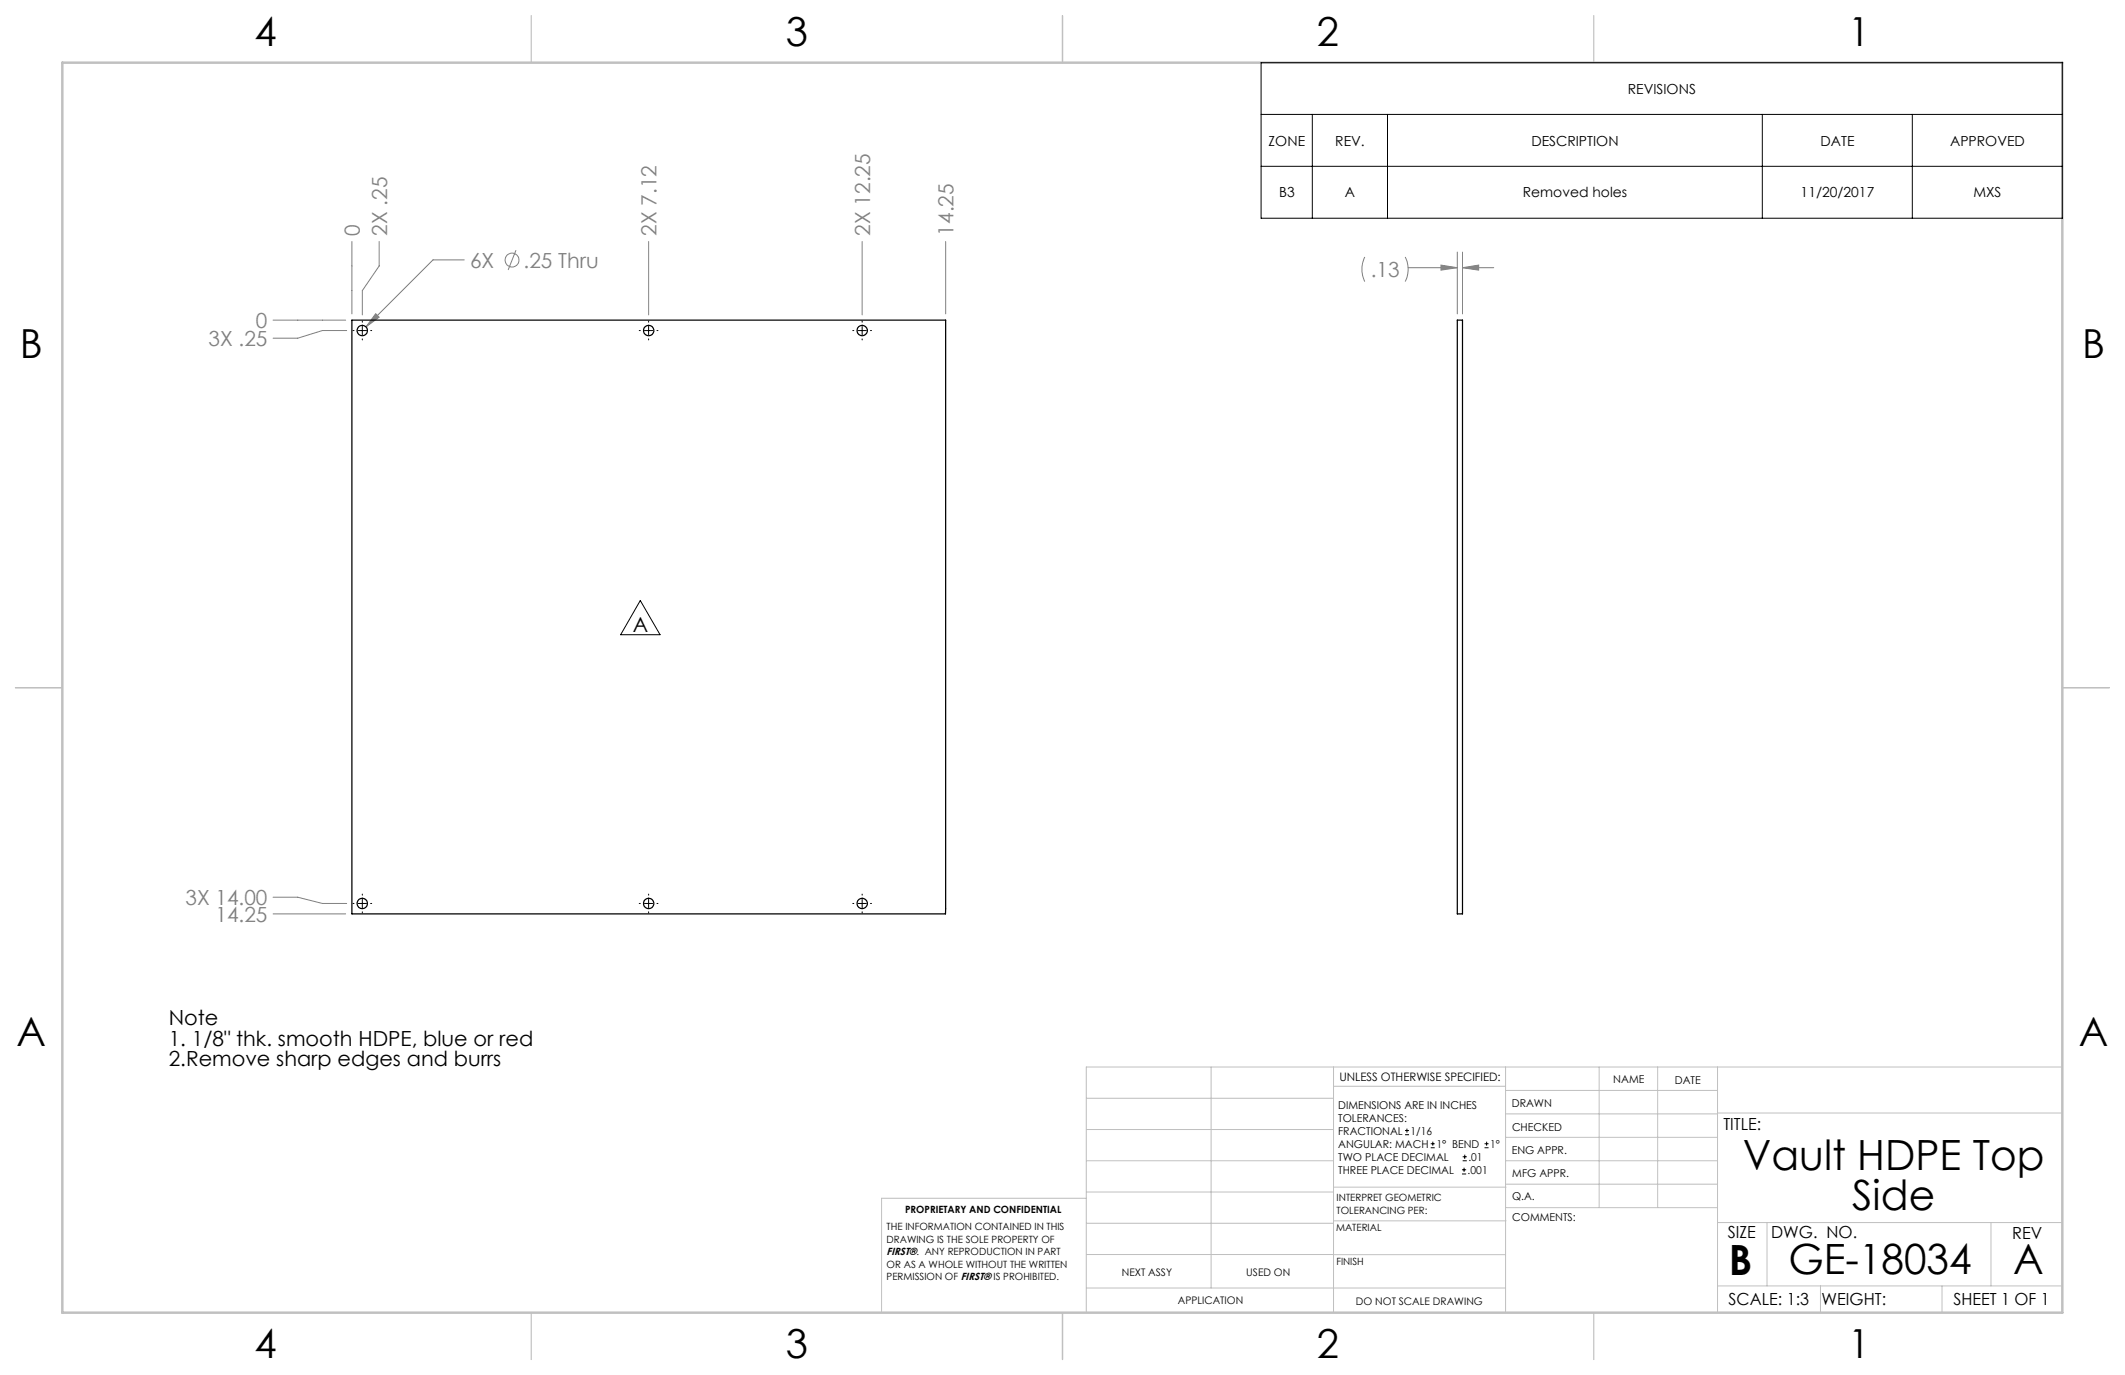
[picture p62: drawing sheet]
<svg xmlns="http://www.w3.org/2000/svg" width="432mm" height="279mm" viewBox="0 0 432 279" stroke-linecap="round" stroke-linejoin="round" font-family="sans-serif">
<defs><g id="words">
<g font-size="8.5">
<text x="354.2" y="237.7">Vault HDPE Top</text>
<text x="376.4" y="245.8">Side</text>
<text x="351.3" y="259">B</text>
<text x="363.4" y="258.9">GE-18034</text>
<text x="409.1" y="258.9">A</text>
</g>
<g font-size="8.1">
<text x="51.7" y="9.3">4</text>
<text x="159.7" y="9.3">3</text>
<text x="267.6" y="9.3">2</text>
<text x="375.6" y="9.3">1</text>
<text x="4" y="72.8">B</text>
<text x="423.1" y="72.8">B</text>
<text x="3.3" y="212.5">A</text>
<text x="422.4" y="212.5">A</text>
<text x="51.7" y="276">4</text>
<text x="159.7" y="276">3</text>
<text x="267.6" y="276">2</text>
<text x="375.6" y="276">1</text>
</g>
<g font-size="4.2" fill="#808080">
<text x="73.1" y="47.9" transform="rotate(-90 73.1 47.9)">0</text>
<text x="78.7" y="47.9" transform="rotate(-90 78.7 47.9)">2X .25</text>
<text x="133.4" y="47.9" transform="rotate(-90 133.4 47.9)">2X 7.12</text>
<text x="176.8" y="47.9" transform="rotate(-90 176.8 47.9)">2X 12.25</text>
<text x="193.8" y="47.9" transform="rotate(-90 193.8 47.9)">14.25</text>
<text x="95.5" y="54.4">6X</text>
<text x="106.4" y="54.4">.25 Thru</text>
<text x="278.5" y="56.3">.13</text>
<text x="42.4" y="70.3">3X .25</text>
<text x="52" y="66.6">0</text>
<text x="37.7" y="183.9">3X 14.00</text>
<text x="43.8" y="187.3">14.25</text>
</g>
<g font-size="4.2">
<text x="128.6" y="128.4">A</text>
<text x="34.3" y="208.3">Note</text>
<text x="34.3" y="212.5">1. 1/8&quot; thk. smooth HDPE, blue or red</text>
<text x="34.3" y="216.7">2.Remove sharp edges and burrs</text>
</g>
<g font-size="3.4">
<text x="350.2" y="229.5">TITLE:</text>
<text x="351.1" y="251.6">SIZE</text>
<text x="359.9" y="251.6">DWG. NO.</text>
<text x="408.9" y="251.7">REV</text>
<text x="351.2" y="265.2">SCALE: 1:3</text>
<text x="370.1" y="265.3">WEIGHT:</text>
<text x="396.9" y="265.2">SHEET 1 OF 1</text>
</g>
<g font-size="2.8">
<text x="330.8" y="19">REVISIONS</text>
<text x="257.8" y="29.6">ZONE</text>
<text x="271.3" y="29.6">REV.</text>
<text x="311.2" y="29.6">DESCRIPTION</text>
<text x="369.9" y="29.6">DATE</text>
<text x="396.3" y="29.6">APPROVED</text>
<text x="259.9" y="40.1">B3</text>
<text x="273.3" y="40.1">A</text>
<text x="309.4" y="40.1">Removed holes</text>
<text x="365.9" y="40.1">11/20/2017</text>
<text x="401" y="40.1">MXS</text>
</g>
<text font-size="2.4" x="272.2" y="219.7">UNLESS OTHERWISE SPECIFIED:</text>
<g font-size="2.2">
<text x="327.8" y="220.1">NAME</text>
<text x="340.3" y="220.2">DATE</text>
<text x="271.9" y="225.3">DIMENSIONS ARE IN INCHES</text>
<text x="271.9" y="227.9">TOLERANCES:</text>
<text x="307.2" y="224.9">DRAWN</text>
<text x="271.9" y="230.6">FRACTIONAL</text>
<text x="271.9" y="233.2">ANGULAR: MACH</text>
<text x="286.6" y="230.6">1/16</text>
<text x="291.9" y="233.2">1° BEND</text>
<text x="302.8" y="233.2">1°</text>
<text x="307.3" y="229.8">CHECKED</text>
<text x="271.9" y="238.5">THREE PLACE DECIMAL</text>
<text x="271.9" y="235.9">TWO PLACE DECIMAL</text>
<text x="298.2" y="238.5">.001</text>
<text x="298.4" y="235.9">.01</text>
<text x="307.2" y="234.5">ENG APPR.</text>
<text x="307.3" y="239.2">MFG APPR.</text>
<text x="307.3" y="243.9">Q.A.</text>
<text x="307.3" y="248.1">COMMENTS:</text>
</g>
<g font-size="2.1">
<text x="180.2" y="255.1">FIRST®. ANY REPRODUCTION IN PART</text>
<text x="227.9" y="259.2">NEXT ASSY</text>
<text x="253.3" y="259.2">USED ON</text>
<text x="239.3" y="265">APPLICATION</text>
<text x="275.5" y="265.1">DO NOT SCALE DRAWING</text>
</g>
<g font-size="2">
<text x="271.6" y="244.1">INTERPRET GEOMETRIC</text>
<text x="180.2" y="250">THE INFORMATION CONTAINED IN THIS</text>
<text x="183.9" y="246.4">PROPRIETARY AND CONFIDENTIAL</text>
<text x="271.5" y="250.2">MATERIAL</text>
<text x="271.6" y="246.6">TOLERANCING PER:</text>
<text x="180.2" y="252.5">DRAWING IS THE SOLE PROPERTY OF</text>
<text x="180.2" y="257.6">OR AS A WHOLE WITHOUT THE WRITTEN</text>
<text x="271.5" y="257">FINISH</text>
<text x="180.2" y="260.1">PERMISSION OF FIRST® IS PROHIBITED.</text>
</g>
</g></defs>
<g fill="none" stroke="#c0c0c0" stroke-width=".2">
<path d="M246.1 216.8v44.9M271 216.8v49.9M305.9 216.8v49.9M324.9 216.8v28.6M336.8 216.8v28.6M349 216.8v49.9M419.1 216.8h-198.4v49.9M220.7 235.9h50.3M220.7 229.5h50.3M220.7 223.2h50.3M271 220.7h34.9M305.9 231.1h43.1"/>
<path d="M305.9 226.3h43.1M305.9 221.6h43.1M305.9 235.9h43.1M349 226.2h70.1M220.7 248.6h50.3M220.7 242.2h50.3M220.7 254.9h50.3M220.7 243.5h-41.6v23.2M271 255h34.9M271 248.1h35M271 241.2h35M305.9 240.6h43.1"/>
<path d="M306 245.4h43M349 248.4h70.1M359.1 248.4v12.9M404.6 248.4v12.9M220.7 261.7h85.2M349 261.3h70.1M369.9 261.3v5.4M394.6 261.3v5.4"/>
</g>
<path d="M108 3.2v9.5M215.9 3.2v9.5M323.8 3.2v9.5M3.1 139.7h9.6M419.1 139.7h9.5M108 266.7v9.6M215.9 266.7v9.6M323.8 266.7v9.6" fill="none" stroke="#c0c0c0" stroke-width=".25"/>
<path d="M12.7 12.7h406.4v254h-406.4z" fill="none" stroke="#c0c0c0" stroke-width=".5"/>
<g fill="none" stroke="#808080" stroke-width=".2">
<path d="M71.5 49.1v14.7M77 49.1v4.9l-3.4 5.1v4.9M94.3 52.8h-6.3l-13.6 13.6M104.8 50.8l-1.5 4.1M131.8 49.1v14.9M175.2 49.1v14.9M192.2 49.1v14.7M277.3 52.2a5.8 5.8 0 0 0 0 5M285.5 52.2a5.5 5.5 0 0 1 0 5M286.1 54.4h10M292.8 53.9l3.3 .5-3.3 .5zM296.1 51.2v12.6"/>
<path d="M297.2 54.4l3.3-.5v1zM297.2 51.2v12.6M297.2 54.4h6.3M55.5 65.1h14.7M70.4 67.2h-4.9l-5 1.5h-5M76.3 63.7l.7 .8-2.6 1.9zM55.5 182.3h5l5 1.3h4.9M55.5 185.7h14.7"/>
<circle cx="104" cy="52.9" r="1.4"/>
</g>
<g fill="none" stroke="#000" stroke-width=".2">
<path d="M256.3 12.7h162.8v31.6h-162.8zM256.3 23.2h162.8M256.3 33.8h162.8M266.7 23.2v21.1M281.9 23.2v21.1M358.1 23.2v21.1M388.6 23.2v21.1M71.7 67.2h.2M72.8 67.2h1.7M73.6 65.3v.2M73.6 66.3v1.7M73.6 68.9v.2"/>
<path d="M75.3 67.2h.2M129.9 67.2h.2M131 67.2h1.6M131.8 65.3v.2M131.8 66.3v1.7M131.8 68.9v.2M133.5 67.2h.2M173.3 67.2h.2M174.3 67.2h1.7M175.2 65.3v.2M175.2 66.3v1.7M175.2 68.9v.2"/>
<path d="M176.9 67.2h.2M130.1 122l4 7h-8zM71.7 183.6h.2M72.8 183.6h1.7M73.6 181.7v.2M73.6 182.7v1.7M73.6 185.3v.2M75.3 183.6h.2M129.9 183.6h.2M131 183.6h1.6M131.8 181.7v.2M131.8 182.7v1.7"/>
<path d="M131.8 185.3v.2M133.5 183.6h.2M173.3 183.6h.2M174.3 183.6h1.7M175.2 181.7v.2M175.2 182.7v1.7M175.2 185.3v.2M176.9 183.6h.2"/>
</g>
<path d="M76.3 63.7l-1.9 2.7 2.6-1.9zM297.2 54.4l3.3-.5v1zM292.8 53.9l3.3 .5-3.3 .5z" fill="#808080"/>
<g fill="none" stroke="#000" stroke-width=".25">
<path d="M71.5 65.1h120.7l-.1 120.6h-120.6zM296.1 65.1h1.1v120.6h-1.1z"/>
<circle cx="73.6" cy="67.2" r="1.06"/>
<circle cx="131.8" cy="67.2" r="1.06"/>
<circle cx="175.2" cy="67.2" r="1.06"/>
<circle cx="73.6" cy="183.6" r="1.06"/>
<circle cx="131.8" cy="183.6" r="1.06"/>
<circle cx="175.2" cy="183.6" r="1.06"/>
</g>
<g fill="none" stroke="#000" stroke-width=".2">
<path d="M285.5 230.6h.8M285.5 229.7h.8M285.9 229.3v.9M290.7 233.2h.8M290.7 232.4h.8M291.1 232v.8M297.1 238.5h.8M297.1 237.7h.8M297.2 235.9h.9M297.2 235.1h.9M297.5 237.3v.8M297.6 234.6v.9"/>
<path d="M301.7 233.2h.8M301.7 232.4h.8M302.1 232v.8"/>
</g>
<use href="#words"/>
</svg>
